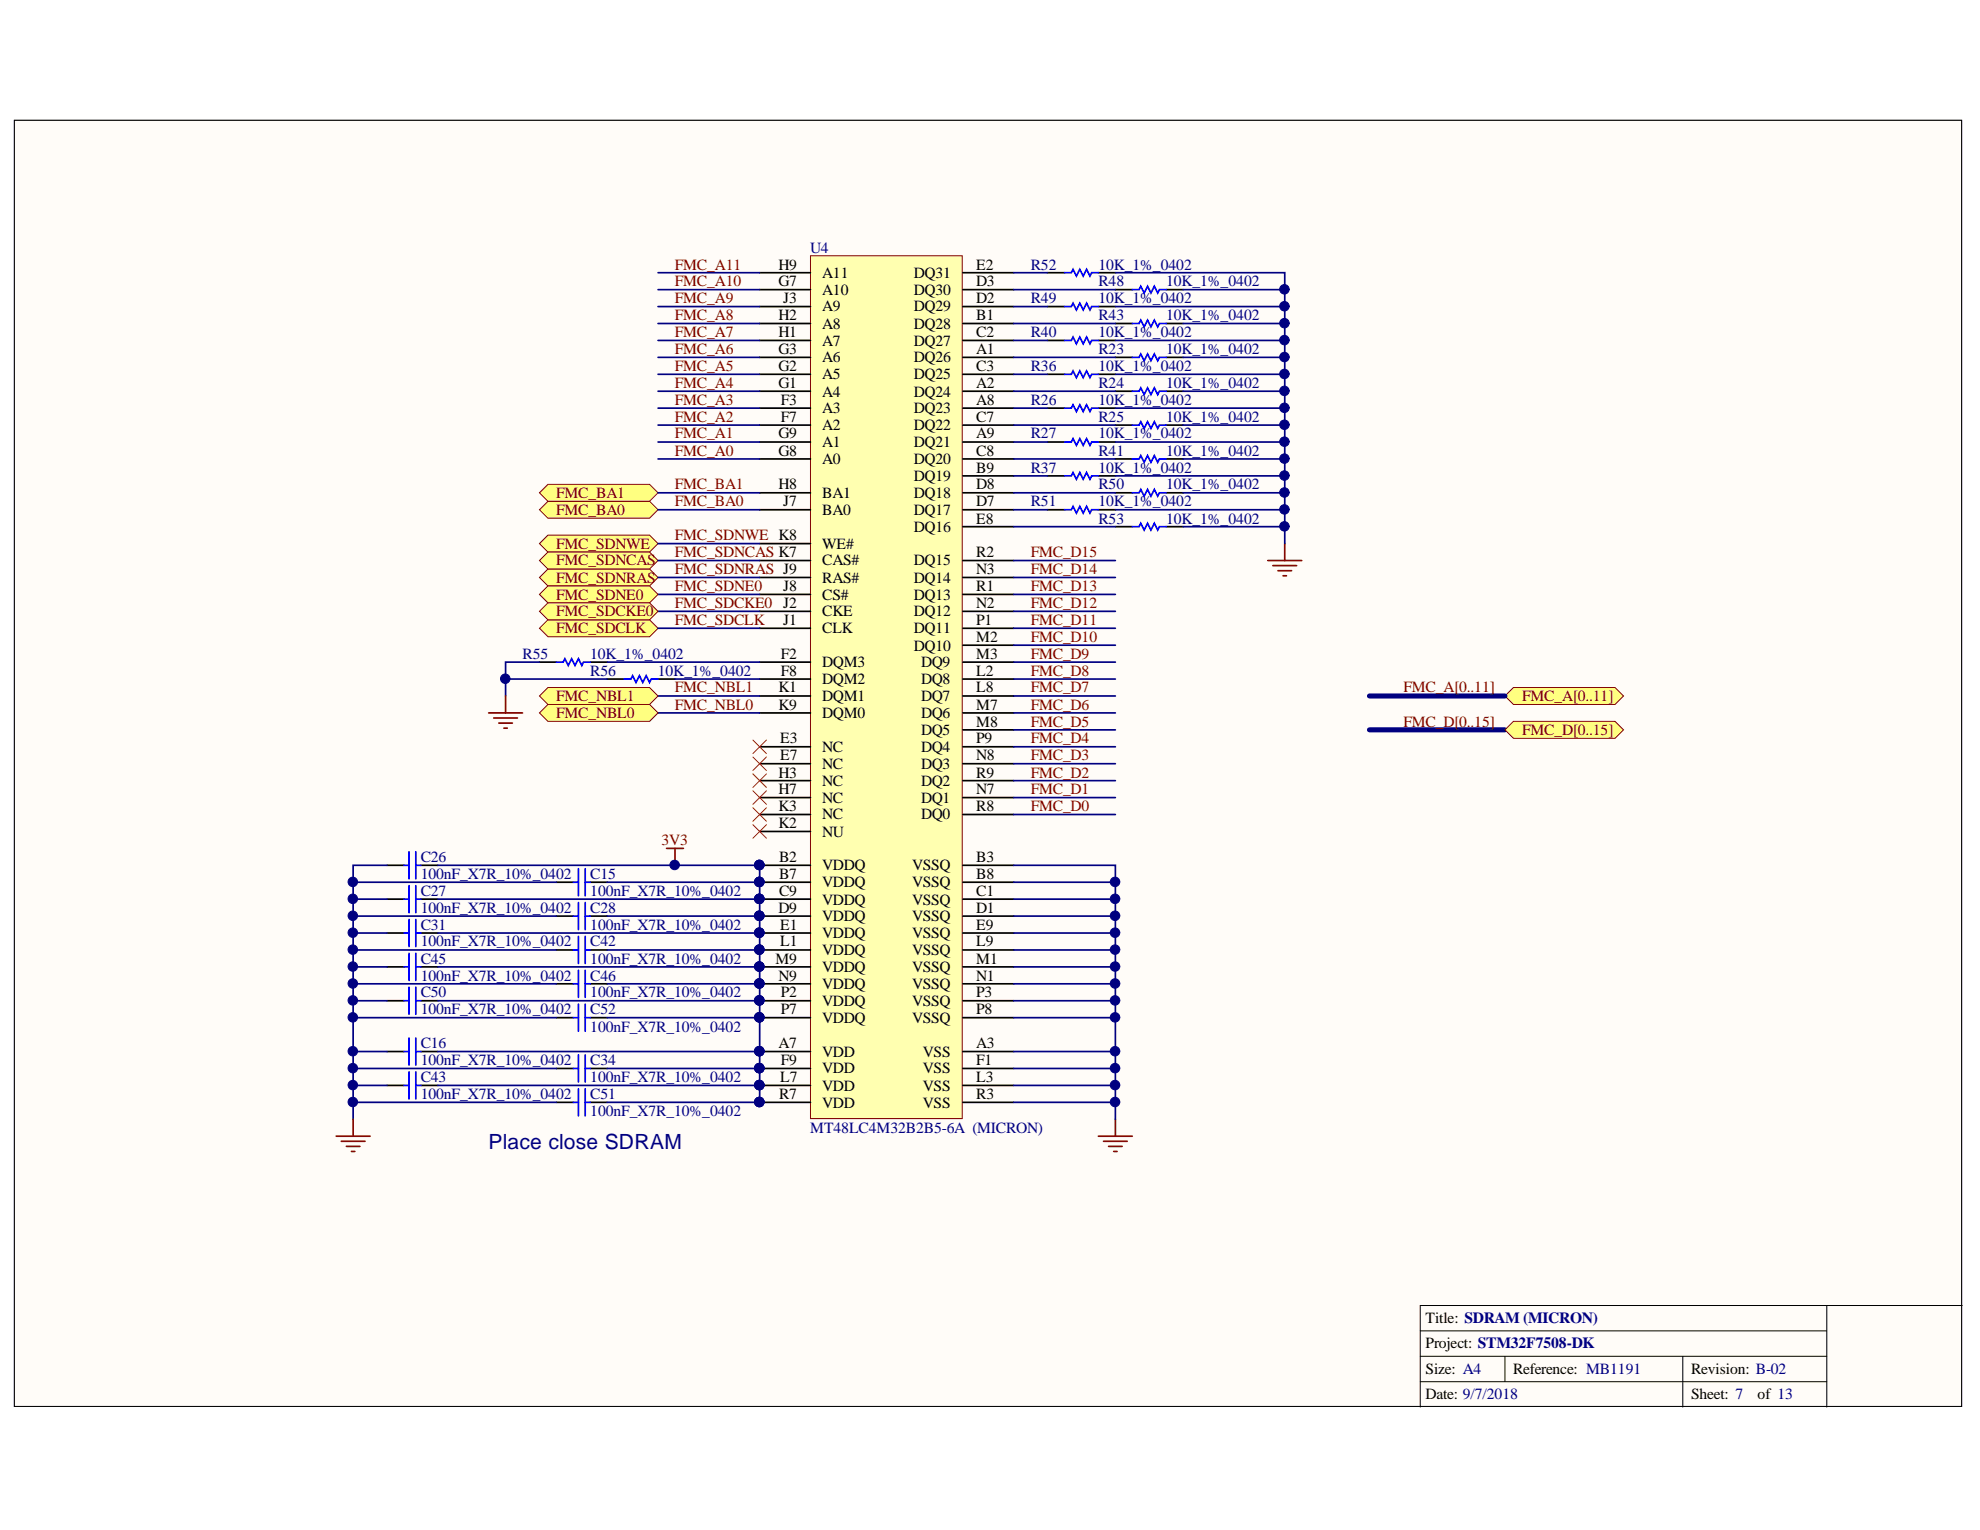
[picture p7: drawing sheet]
<svg xmlns="http://www.w3.org/2000/svg" width="279mm" height="216mm" viewBox="0 0 279 216" stroke-linecap="round" stroke-linejoin="round" font-family="sans-serif">
<defs><g id="words">
<text font-size="3" fill="#000080" x="68.9" y="162.1">Place close SDRAM</text>
<g font-size="2.2" fill="#000080">
<text x="114.3" y="35.7">U4</text>
<text x="145.4" y="38">R52</text>
<text x="155" y="38">10K_1%_0402</text>
<text x="155" y="40.4">R48</text>
<text x="164.6" y="40.4">10K_1%_0402</text>
<text x="145.4" y="42.8">R49</text>
<text x="145.4" y="47.6">R40</text>
<text x="155" y="42.8">10K_1%_0402</text>
<text x="155" y="45.2">R43</text>
<text x="155" y="47.6">10K_1%_0402</text>
<text x="164.6" y="45.2">10K_1%_0402</text>
<text x="145.4" y="52.3">R36</text>
<text x="155" y="50">R23</text>
<text x="155" y="52.3">10K_1%_0402</text>
<text x="164.6" y="50">10K_1%_0402</text>
<text x="145.4" y="57.1">R26</text>
<text x="155" y="54.8">R24</text>
<text x="155" y="57.1">10K_1%_0402</text>
<text x="155" y="59.5">R25</text>
<text x="164.6" y="54.8">10K_1%_0402</text>
<text x="164.6" y="59.5">10K_1%_0402</text>
<text x="145.4" y="61.9">R27</text>
<text x="155" y="61.9">10K_1%_0402</text>
<text x="155" y="64.3">R41</text>
<text x="164.6" y="64.3">10K_1%_0402</text>
<text x="145.4" y="66.7">R37</text>
<text x="145.4" y="71.4">R51</text>
<text x="155" y="66.7">10K_1%_0402</text>
<text x="155" y="69.1">R50</text>
<text x="155" y="71.4">10K_1%_0402</text>
<text x="164.6" y="69.1">10K_1%_0402</text>
<text x="155" y="73.9">R53</text>
<text x="164.6" y="73.9">10K_1%_0402</text>
<text x="73.7" y="93">R55</text>
<text x="83.3" y="93">10K_1%_0402</text>
<text x="83.3" y="95.3">R56</text>
<text x="92.8" y="95.3">10K_1%_0402</text>
<text x="59.4" y="121.6">C26</text>
<text x="59.4" y="124">100nF_X7R_10%_0402</text>
<text x="83.3" y="124">C15</text>
<text x="59.4" y="131.2">C31</text>
<text x="59.4" y="126.5">C27</text>
<text x="59.4" y="128.8">100nF_X7R_10%_0402</text>
<text x="83.3" y="128.8">C28</text>
<text x="83.3" y="131.2">100nF_X7R_10%_0402</text>
<text x="83.3" y="126.5">100nF_X7R_10%_0402</text>
<text x="59.4" y="136">C45</text>
<text x="59.4" y="133.6">100nF_X7R_10%_0402</text>
<text x="83.3" y="133.6">C42</text>
<text x="83.3" y="136">100nF_X7R_10%_0402</text>
<text x="59.4" y="140.7">C50</text>
<text x="59.4" y="143.1">100nF_X7R_10%_0402</text>
<text x="59.4" y="138.4">100nF_X7R_10%_0402</text>
<text x="83.3" y="138.4">C46</text>
<text x="83.3" y="140.7">100nF_X7R_10%_0402</text>
<text x="83.3" y="143.1">C52</text>
<text x="59.4" y="147.9">C16</text>
<text x="83.3" y="145.6">100nF_X7R_10%_0402</text>
<text x="59.4" y="150.3">100nF_X7R_10%_0402</text>
<text x="59.4" y="152.7">C43</text>
<text x="59.4" y="155.1">100nF_X7R_10%_0402</text>
<text x="83.3" y="155.1">C51</text>
<text x="83.3" y="150.3">C34</text>
<text x="83.3" y="152.7">100nF_X7R_10%_0402</text>
<text x="83.3" y="157.5">100nF_X7R_10%_0402</text>
<text x="114.3" y="159.8">MT48LC4M32B2B5-6A (MICRON)</text>
</g>
<g font-size="2.2" fill="#800000">
<text x="95.2" y="40.4">FMC_A10</text>
<text x="95.2" y="38">FMC_A11</text>
<text x="95.2" y="47.6">FMC_A7</text>
<text x="95.2" y="45.2">FMC_A8</text>
<text x="95.2" y="42.8">FMC_A9</text>
<text x="95.2" y="52.3">FMC_A5</text>
<text x="95.2" y="50">FMC_A6</text>
<text x="95.2" y="59.5">FMC_A2</text>
<text x="95.2" y="57.1">FMC_A3</text>
<text x="95.2" y="54.8">FMC_A4</text>
<text x="95.2" y="64.3">FMC_A0</text>
<text x="95.2" y="61.9">FMC_A1</text>
<text x="78.5" y="70.2">FMC_BA1</text>
<text x="95.2" y="71.4">FMC_BA0</text>
<text x="95.2" y="69.1">FMC_BA1</text>
<text x="78.5" y="77.4">FMC_SDNWE</text>
<text x="78.5" y="72.7">FMC_BA0</text>
<text x="95.2" y="76.2">FMC_SDNWE K8</text>
<text x="78.5" y="82.2">FMC_SDNRAS</text>
<text x="78.5" y="79.8">FMC_SDNCAS</text>
<text x="95.2" y="81.1">FMC_SDNRAS J9</text>
<text x="95.2" y="78.6">FMC_SDNCAS K7</text>
<text x="95.2" y="83.4">FMC_SDNE0</text>
<text x="145.4" y="83.4">FMC_D13</text>
<text x="145.4" y="81.1">FMC_D14</text>
<text x="145.4" y="78.6">FMC_D15</text>
<text x="78.5" y="89.3">FMC_SDCLK</text>
<text x="78.5" y="84.6">FMC_SDNE0</text>
<text x="78.5" y="87">FMC_SDCKE0</text>
<text x="95.2" y="88.2">FMC_SDCLK</text>
<text x="95.2" y="85.8">FMC_SDCKE0 J2</text>
<text x="145.4" y="88.2">FMC_D11</text>
<text x="145.4" y="85.8">FMC_D12</text>
<text x="145.4" y="95.3">FMC_D8</text>
<text x="145.4" y="93">FMC_D9</text>
<text x="145.4" y="90.6">FMC_D10</text>
<text x="78.5" y="101.3">FMC_NBL0</text>
<text x="78.5" y="99">FMC_NBL1</text>
<text x="95.2" y="100.2">FMC_NBL0</text>
<text x="95.2" y="97.7">FMC_NBL1</text>
<text x="145.4" y="100.2">FMC_D6</text>
<text x="145.4" y="97.7">FMC_D7</text>
<text x="198" y="97.7">FMC_A[0..11]</text>
<text x="214.8" y="99">FMC_A[0..11]</text>
<text x="145.4" y="107.3">FMC_D3</text>
<text x="145.4" y="104.9">FMC_D4</text>
<text x="145.4" y="102.5">FMC_D5</text>
<text x="198" y="102.5">FMC_D[0..15]</text>
<text x="214.8" y="103.7">FMC_D[0..15]</text>
<text x="145.4" y="112.1">FMC_D1</text>
<text x="145.4" y="109.7">FMC_D2</text>
<text x="93.4" y="119.3">3V3</text>
<text x="145.4" y="114.5">FMC_D0</text>
</g>
<g font-size="2.2">
<text x="109.8" y="38">H9</text>
<text x="109.8" y="40.4">G7</text>
<text x="116" y="39.2">A11</text>
<text x="116" y="41.6">A10</text>
<text x="129" y="41.6">DQ30</text>
<text x="129" y="39.2">DQ31</text>
<text x="137.8" y="40.4">D3</text>
<text x="137.8" y="38">E2</text>
<text x="109.8" y="45.2">H2</text>
<text x="109.8" y="47.6">H1</text>
<text x="110.5" y="42.8">J3</text>
<text x="116" y="44">A9</text>
<text x="116" y="46.4">A8</text>
<text x="129" y="46.4">DQ28</text>
<text x="129" y="44">DQ29</text>
<text x="137.8" y="47.6">C2</text>
<text x="137.8" y="45.2">B1</text>
<text x="137.8" y="42.8">D2</text>
<text x="109.8" y="50">G3</text>
<text x="109.8" y="52.3">G2</text>
<text x="116" y="48.8">A7</text>
<text x="116" y="51.1">A6</text>
<text x="116" y="53.5">A5</text>
<text x="129" y="53.5">DQ25</text>
<text x="129" y="51.1">DQ26</text>
<text x="129" y="48.8">DQ27</text>
<text x="137.8" y="52.3">C3</text>
<text x="137.8" y="50">A1</text>
<text x="109.8" y="54.8">G1</text>
<text x="110.2" y="57.1">F3</text>
<text x="110.2" y="59.5">F7</text>
<text x="116" y="56">A4</text>
<text x="116" y="58.3">A3</text>
<text x="129" y="56">DQ24</text>
<text x="129" y="58.3">DQ23</text>
<text x="137.8" y="54.8">A2</text>
<text x="137.8" y="59.5">C7</text>
<text x="137.8" y="57.1">A8</text>
<text x="109.8" y="61.9">G9</text>
<text x="109.8" y="64.3">G8</text>
<text x="116" y="60.7">A2</text>
<text x="116" y="63.1">A1</text>
<text x="116" y="65.5">A0</text>
<text x="129" y="65.5">DQ20</text>
<text x="129" y="63.1">DQ21</text>
<text x="129" y="60.7">DQ22</text>
<text x="137.8" y="64.3">C8</text>
<text x="137.8" y="61.9">A9</text>
<text x="109.8" y="69.1">H8</text>
<text x="110.5" y="71.4">J7</text>
<text x="116" y="70.2">BA1</text>
<text x="129" y="70.2">DQ18</text>
<text x="129" y="67.9">DQ19</text>
<text x="137.8" y="71.4">D7</text>
<text x="137.8" y="69.1">D8</text>
<text x="137.8" y="66.7">B9</text>
<text x="116" y="72.7">BA0</text>
<text x="116" y="77.4">WE#</text>
<text x="129" y="75.1">DQ16</text>
<text x="129" y="72.7">DQ17</text>
<text x="137.8" y="73.9">E8</text>
<text x="110.5" y="83.4">J8</text>
<text x="116" y="82.2">RAS#</text>
<text x="116" y="79.8">CAS#</text>
<text x="129" y="82.2">DQ14</text>
<text x="129" y="79.8">DQ15</text>
<text x="137.8" y="83.4">R1</text>
<text x="137.8" y="81.1">N3</text>
<text x="137.8" y="78.6">R2</text>
<text x="110.5" y="88.2">J1</text>
<text x="116" y="89.3">CLK</text>
<text x="116" y="87">CKE</text>
<text x="116" y="84.6">CS#</text>
<text x="129" y="89.3">DQ11</text>
<text x="129" y="87">DQ12</text>
<text x="129" y="84.6">DQ13</text>
<text x="137.8" y="88.2">P1</text>
<text x="137.8" y="85.8">N2</text>
<text x="110.2" y="95.3">F8</text>
<text x="110.2" y="93">F2</text>
<text x="116" y="94.2">DQM3</text>
<text x="129" y="91.8">DQ10</text>
<text x="130" y="94.2">DQ9</text>
<text x="137.8" y="95.3">L2</text>
<text x="137.8" y="93">M3</text>
<text x="137.8" y="90.6">M2</text>
<text x="109.8" y="100.2">K9</text>
<text x="109.8" y="97.7">K1</text>
<text x="116" y="101.3">DQM0</text>
<text x="116" y="99">DQM1</text>
<text x="116" y="96.5">DQM2</text>
<text x="130" y="96.5">DQ8</text>
<text x="130" y="101.3">DQ6</text>
<text x="130" y="99">DQ7</text>
<text x="137.8" y="100.2">M7</text>
<text x="137.8" y="97.7">L8</text>
<text x="110.1" y="104.9">E3</text>
<text x="110.1" y="107.3">E7</text>
<text x="116" y="106.1">NC</text>
<text x="130" y="106.1">DQ4</text>
<text x="130" y="103.7">DQ5</text>
<text x="137.8" y="107.3">N8</text>
<text x="137.8" y="104.9">P9</text>
<text x="137.8" y="102.5">M8</text>
<text x="109.8" y="109.7">H3</text>
<text x="109.8" y="112.1">H7</text>
<text x="116" y="108.5">NC</text>
<text x="116" y="110.9">NC</text>
<text x="116" y="113.3">NC</text>
<text x="130" y="113.3">DQ1</text>
<text x="130" y="110.9">DQ2</text>
<text x="130" y="108.5">DQ3</text>
<text x="137.8" y="112.1">N7</text>
<text x="137.8" y="109.7">R9</text>
<text x="109.8" y="116.8">K2</text>
<text x="109.8" y="114.5">K3</text>
<text x="116" y="118.1">NU</text>
<text x="116" y="115.6">NC</text>
<text x="130" y="115.6">DQ0</text>
<text x="137.8" y="114.5">R8</text>
<text x="109.9" y="121.6">B2</text>
<text x="109.9" y="124">B7</text>
<text x="116" y="122.8">VDDQ</text>
<text x="116" y="125.2">VDDQ</text>
<text x="128.7" y="122.8">VSSQ</text>
<text x="128.7" y="125.2">VSSQ</text>
<text x="137.8" y="121.6">B3</text>
<text x="137.8" y="124">B8</text>
<text x="109.8" y="128.8">D9</text>
<text x="109.9" y="126.5">C9</text>
<text x="110.1" y="131.2">E1</text>
<text x="116" y="127.6">VDDQ</text>
<text x="116" y="130">VDDQ</text>
<text x="128.7" y="127.6">VSSQ</text>
<text x="128.7" y="130">VSSQ</text>
<text x="137.8" y="126.5">C1</text>
<text x="137.8" y="128.8">D1</text>
<text x="137.8" y="131.2">E9</text>
<text x="109.4" y="136">M9</text>
<text x="110.1" y="133.6">L1</text>
<text x="116" y="132.4">VDDQ</text>
<text x="116" y="134.7">VDDQ</text>
<text x="116" y="137.2">VDDQ</text>
<text x="128.7" y="132.4">VSSQ</text>
<text x="128.7" y="134.7">VSSQ</text>
<text x="128.7" y="137.2">VSSQ</text>
<text x="137.8" y="133.6">L9</text>
<text x="137.8" y="136">M1</text>
<text x="109.8" y="138.4">N9</text>
<text x="110.2" y="140.7">P2</text>
<text x="110.2" y="143.1">P7</text>
<text x="116" y="139.6">VDDQ</text>
<text x="116" y="141.9">VDDQ</text>
<text x="128.7" y="139.6">VSSQ</text>
<text x="128.7" y="141.9">VSSQ</text>
<text x="137.8" y="138.4">N1</text>
<text x="137.8" y="140.7">P3</text>
<text x="137.8" y="143.1">P8</text>
<text x="109.8" y="147.9">A7</text>
<text x="116" y="149.1">VDD</text>
<text x="116" y="144.4">VDDQ</text>
<text x="128.7" y="144.4">VSSQ</text>
<text x="130.2" y="149.1">VSS</text>
<text x="137.8" y="147.9">A3</text>
<text x="109.9" y="155.1">R7</text>
<text x="110.1" y="152.7">L7</text>
<text x="110.2" y="150.3">F9</text>
<text x="116" y="151.5">VDD</text>
<text x="116" y="153.9">VDD</text>
<text x="130.2" y="151.5">VSS</text>
<text x="130.2" y="153.9">VSS</text>
<text x="137.8" y="150.3">F1</text>
<text x="137.8" y="152.7">L3</text>
<text x="137.8" y="155.1">R3</text>
<text x="116" y="156.3">VDD</text>
<text x="130.2" y="156.3">VSS</text>
<text x="201.2" y="186.6">Title: SDRAM (MICRON)</text>
<text x="201.2" y="190.2">Project: STM32F7508-DK</text>
<text x="201.2" y="193.8">Size: A4</text>
<text x="201.2" y="197.5">Date: 9/7/2018</text>
<text x="213.5" y="193.8">Reference: MB1191</text>
<text x="238.6" y="197.5">Sheet: 7</text>
<text x="238.6" y="193.8">Revision: B-02</text>
<text x="248" y="197.5">of 13</text>
</g>
</g></defs>
<path d="M2 17h274.8v181.5h-274.8z" fill="#fffcf8" stroke="#000" stroke-width=".14"/>
<path d="M200.4 187.8h57.4M200.4 191.4h57.4M200.4 195h57.4M212.4 191.4v3.6M237.5 191.4v7.2M257.8 184.2v14.4M276.9 184.2h-76.5v14.4" fill="none" stroke="#000" stroke-width=".14"/>
<path d="M212.4 98.2l1.2-1.2h14.3l1.2 1.2-1.2 1.2h-14.3z" fill-rule="evenodd" fill="#ffff80" stroke="#800000" stroke-width=".14"/>
<path d="M193.2 98.2h19.2M193.2 103h19.2" fill="none" stroke="#000080" stroke-width=".72"/>
<path d="M212.4 103l1.2-1.2h14.3l1.2 1.2-1.2 1.2h-14.3z" fill-rule="evenodd" fill="#ffff80" stroke="#800000" stroke-width=".14"/>
<path d="M114.4 36.1h21.4v121.7h-21.4z" fill="#ffffb0" stroke="#800000" stroke-width=".14"/>
<g fill="none" stroke="#000" stroke-width=".24">
<path d="M107.2 38.5h7.2M135.9 38.5h7.2M107.2 40.9h7.2M107.2 43.3h7.2M107.2 45.6h7.2M107.2 48h7.2M107.2 50.4h7.2M107.2 52.8h7.2M107.2 55.2h7.2M107.2 57.6h7.2M107.2 60h7.2M135.9 40.9h7.2"/>
<path d="M135.9 43.3h7.2M135.9 45.6h7.2M135.9 48h7.2M135.9 50.4h7.2M135.9 52.8h7.2M135.9 55.2h7.2M135.9 57.6h7.2M135.9 60h7.2M107.2 62.4h7.2M107.2 64.8h7.2M107.2 79.1h7.2M107.2 71.9h7.2"/>
<path d="M107.2 69.5h7.2M107.2 76.7h7.2M135.9 62.4h7.2M135.9 64.8h7.2M135.9 79.1h7.2M135.9 74.3h7.2M135.9 71.9h7.2M135.9 69.5h7.2M135.9 67.2h7.2M107.2 95.8h7.2M107.2 93.4h7.2M107.2 88.7h7.2"/>
<path d="M107.2 86.3h7.2M107.2 83.9h7.2M107.2 81.5h7.2M107.2 98.2h7.2M135.9 95.8h7.2M135.9 93.4h7.2M135.9 91h7.2M135.9 88.7h7.2M135.9 86.3h7.2M135.9 83.9h7.2M135.9 81.5h7.2M135.9 98.2h7.2"/>
<path d="M107.2 105.4h7.2M107.2 114.9h7.2M107.2 112.5h7.2M107.2 110.2h7.2M107.2 107.8h7.2M107.2 100.6h7.2M107.2 117.3h7.2M135.9 105.4h7.2M135.9 114.9h7.2M135.9 112.5h7.2M135.9 110.2h7.2M135.9 107.8h7.2"/>
<path d="M135.9 103h7.2M135.9 100.6h7.2M107.2 122.1h7.2M107.2 124.5h7.2M107.2 126.9h7.2M107.2 129.3h7.2M107.2 131.7h7.2M107.2 134h7.2M107.2 136.4h7.2M107.2 138.8h7.2M135.9 122.1h7.2M135.9 124.5h7.2"/>
<path d="M135.9 126.9h7.2M135.9 129.3h7.2M135.9 131.7h7.2M135.9 134h7.2M135.9 136.4h7.2M135.9 138.8h7.2M107.2 148.4h7.2M107.2 150.8h7.2M107.2 153.2h7.2M107.2 141.2h7.2M107.2 143.6h7.2M107.2 155.6h7.2"/>
<path d="M135.9 148.4h7.2M135.9 150.8h7.2M135.9 153.2h7.2M135.9 141.2h7.2M135.9 143.6h7.2M135.9 155.6h7.2"/>
</g>
<g fill="#000080" stroke="#000080" stroke-width=".14">
<circle cx="107.1" cy="122.1" r=".67"/>
<circle cx="107.1" cy="148.3" r=".67"/>
<circle cx="107.1" cy="124.4" r=".67"/>
<circle cx="107.1" cy="126.8" r=".67"/>
<circle cx="107.1" cy="129.2" r=".67"/>
<circle cx="107.1" cy="131.6" r=".67"/>
<circle cx="107.1" cy="150.7" r=".67"/>
<circle cx="107.1" cy="134" r=".67"/>
<circle cx="107.1" cy="153.1" r=".67"/>
<circle cx="107.1" cy="136.4" r=".67"/>
<circle cx="107.1" cy="138.8" r=".67"/>
<circle cx="107.1" cy="141.2" r=".67"/>
<circle cx="107.1" cy="143.6" r=".67"/>
<circle cx="107.1" cy="155.5" r=".67"/>
</g>
<g fill="#ffff80" stroke="#800000" stroke-width=".14">
<path d="M76.1 76.7l1.2-1.2h14.4l1.2 1.2-1.2 1.2h-14.4z" fill-rule="evenodd"/>
<path d="M76.1 81.5l1.2-1.2h14.4l1.2 1.2-1.2 1.2h-14.4z" fill-rule="evenodd"/>
<path d="M76.1 79.1l1.2-1.2h14.4l1.2 1.2-1.2 1.2h-14.4z" fill-rule="evenodd"/>
<path d="M76.1 88.7l1.2-1.2h14.4l1.2 1.2-1.2 1.1h-14.4z" fill-rule="evenodd"/>
<path d="M76.1 71.9l1.2-1.2h14.4l1.2 1.2-1.2 1.2h-14.4z" fill-rule="evenodd"/>
<path d="M76.1 69.5l1.2-1.2h14.4l1.2 1.2-1.2 1.2h-14.4z" fill-rule="evenodd"/>
</g>
<g fill="none" stroke="#000080" stroke-width=".24">
<path d="M92.9 38.5h14.3M143.1 38.5h4.7M92.9 60h14.3M92.9 57.6h14.3M92.9 55.2h14.3M92.9 52.8h14.3M92.9 50.4h14.3M92.9 48h14.3M92.9 45.6h14.3M92.9 43.3h14.3M92.9 40.9h14.3M143.1 60h14.3"/>
<path d="M143.1 57.6h4.7M143.1 55.2h14.3M143.1 52.8h4.7M143.1 50.4h14.3M143.1 48h4.7M143.1 45.6h14.3M143.1 43.3h4.7M143.1 40.9h14.3M157.4 57.6h23.9M157.4 52.8h23.9M157.4 48h23.9M157.4 43.3h23.9"/>
<path d="M167 60h14.3M167 55.2h14.3M167 50.4h14.3M167 45.6h14.3M167 40.9h14.3M92.9 64.8h14.3M92.9 62.4h14.3M92.9 69.5h14.3M92.9 71.9h14.3M92.9 76.7h14.3M92.9 79.1h14.3M143.1 64.8h14.3"/>
<path d="M143.1 62.4h4.7M143.1 69.5h14.3M143.1 71.9h4.7M143.1 79.1h14.3M143.1 67.2h4.7M143.1 74.3h14.3M157.4 62.4h23.9M157.4 71.9h23.9M157.4 67.2h23.9M167 64.8h14.3M167 69.5h14.3M167 74.3h14.3"/>
<path d="M71.3 95.8h14.4M76.1 93.4h-4.8v4.8M85.7 93.4h21.5M92.9 81.5h14.3M92.9 83.9h14.3M92.9 86.3h14.3M92.9 88.7h14.3M92.9 98.2h14.3M95.2 95.8h12M143.1 81.5h14.3M143.1 83.9h14.3M143.1 86.3h14.3"/>
<path d="M143.1 88.7h14.3M143.1 98.2h14.3M143.1 91h14.3M143.1 93.4h14.3M143.1 95.8h14.3M92.9 100.6h14.3M143.1 100.6h14.3M143.1 107.8h14.3M143.1 110.2h14.3M143.1 112.5h14.3M143.1 114.9h14.3M143.1 103h14.3"/>
<path d="M143.1 105.4h14.3M49.8 126.9h4.8M49.8 129.3h28.7M49.8 131.7h4.8M49.8 134h28.7M49.8 136.4h4.8M49.8 138.8h28.7M54.6 122.1h-4.8v35.8M61.8 126.9h45.4M61.8 131.7h45.4M61.8 136.4h45.4M85.7 129.3h21.5"/>
<path d="M85.7 134h21.5M85.7 138.8h21.5M49.8 141.2h4.8M49.8 153.2h4.8M49.8 150.8h28.7M49.8 155.6h28.7M61.8 141.2h45.4M61.8 153.2h45.4M85.7 150.8h21.5"/>
</g>
<g fill="none" stroke="#000" stroke-width=".24">
<path d="M147.8 38.5h2.4M155 38.5h2.4M147.8 43.3h2.4M147.8 48h2.4M147.8 52.8h2.4M147.8 57.6h2.4M155 43.3h2.4M155 48h2.4M155 52.8h2.4M155 57.6h2.4M157.4 40.9h2.4M157.4 45.6h2.4"/>
<path d="M157.4 50.4h2.4M157.4 55.2h2.4M157.4 60h2.4M164.6 40.9h2.4M164.6 45.6h2.4M164.6 50.4h2.4M164.6 55.2h2.4M164.6 60h2.4M147.8 62.4h2.4M147.8 67.2h2.4M147.8 71.9h2.4M155 62.4h2.4"/>
<path d="M155 67.2h2.4M155 71.9h2.4M157.4 64.8h2.4M157.4 69.5h2.4M157.4 74.3h2.4M164.6 64.8h2.4M164.6 69.5h2.4M164.6 74.3h2.4M76.1 93.4h2.4M83.3 93.4h2.4M85.7 95.8h2.4M92.9 95.8h2.3"/>
<path d="M54.6 136.4h2.4M54.6 131.7h2.4M54.6 126.9h2.4M54.6 122.1h2.4M59.4 136.4h2.4M59.4 131.7h2.4M59.4 126.9h2.4M59.4 122.1h2.4M78.5 138.8h2.4M78.5 134h2.4M78.5 129.3h2.4M78.5 124.5h2.4"/>
<path d="M83.3 138.8h2.4M83.3 134h2.4M83.3 129.3h2.4M83.3 124.5h2.4M54.6 148.4h2.4M54.6 153.2h2.4M54.6 141.2h2.4M59.4 148.4h2.4M59.4 153.2h2.4M59.4 141.2h2.4M78.5 155.6h2.4M78.5 150.8h2.4"/>
<path d="M83.3 155.6h2.4M83.3 150.8h2.4"/>
</g>
<g fill="none" stroke="#00f" stroke-width=".24">
<path d="M150.2 38.5h1l.2-.5 .5 1 .5-1 .4 1 .5-1 .5 1 .2-.5h1M150.2 43.3h1l.2-.5 .5 .9 .5-.9 .4 .9 .5-.9 .5 .9 .2-.4h1M150.2 48h1l.2-.4 .5 .9 .5-.9 .4 .9 .5-.9 .5 .9 .2-.5h1M150.2 52.8h1l.2-.5 .5 1 .5-1 .4 1 .5-1 .5 1 .2-.5h1M150.2 57.6h1l.2-.5 .5 1 .5-1 .4 1 .5-1 .5 1 .2-.5h1M159.8 40.9h.9l.3-.5 .5 .9 .4-.9 .5 .9 .5-.9 .5 .9 .2-.4h1M159.8 45.6h.9l.3-.4 .5 .9 .4-.9 .5 .9 .5-.9 .5 .9 .2-.5h1M159.8 50.4h.9l.3-.4 .5 .9 .4-.9 .5 .9 .5-.9 .5 .9 .2-.5h1M159.8 55.2h.9l.3-.5 .5 1 .4-1 .5 1 .5-1 .5 1 .2-.5h1M159.8 60h.9l.3-.5 .5 1 .4-1 .5 1 .5-1 .5 1 .2-.5h1M150.2 62.4h1l.2-.5 .5 1 .5-1 .4 1 .5-1 .5 1 .2-.5h1M150.2 67.2h1l.2-.5 .5 .9 .5-.9 .4 .9 .5-.9 .5 .9 .2-.4h1"/>
<path d="M150.2 71.9h1l.2-.4 .5 .9 .5-.9 .4 .9 .5-.9 .5 .9 .2-.5h1M159.8 64.8h.9l.3-.5 .5 .9 .4-.9 .5 .9 .5-.9 .5 .9 .2-.4h1M159.8 69.5h.9l.3-.4 .5 .9 .4-.9 .5 .9 .5-.9 .5 .9 .2-.5h1M159.8 74.3h.9l.3-.5 .5 1 .4-1 .5 1 .5-1 .5 1 .2-.5h1M78.5 93.4h1l.2-.4 .5 .9 .5-.9 .4 .9 .5-.9 .5 .9 .2-.5h1M88.1 95.8h.9l.3-.5 .4 1 .5-1 .5 1 .5-1 .5 1 .2-.5h1M57 136.4h.7M57 131.7h.7M57 126.9h.7M57 122.1h.7M57.7 120.2v3.8M57.7 125v3.8"/>
<path d="M57.7 129.7v3.9M57.7 134.5v3.9M57.7 139.3v3.8M58.7 120.2v3.8M58.7 125v3.8M58.7 129.7v3.9M58.7 134.5v3.9M58.7 139.3v3.8M58.7 136.4h.7M58.7 131.7h.7M58.7 126.9h.7M58.7 122.1h.7"/>
<path d="M80.9 138.8h.7M80.9 134h.7M80.9 129.3h.7M80.9 124.5h.7M81.6 122.6v3.8M81.6 127.4v3.8M81.6 132.1v3.9M81.6 136.9v3.8M82.6 122.6v3.8M82.6 127.4v3.8M82.6 132.1v3.9M82.6 136.9v3.8"/>
<path d="M82.6 138.8h.7M82.6 134h.7M82.6 129.3h.7M82.6 124.5h.7M57 148.4h.7M57 153.2h.7M57 141.2h.7M57.7 146.5v3.8M57.7 151.3v3.8M58.7 146.5v3.8M58.7 151.3v3.8M58.7 148.4h.7"/>
<path d="M58.7 153.2h.7M58.7 141.2h.7M80.9 155.6h.7M80.9 150.8h.7M81.6 148.9v3.8M81.6 153.6v3.9M82.6 148.9v3.8M82.6 153.6v3.9M82.6 155.6h.7M82.6 150.8h.7"/>
</g>
<g fill="#000080" stroke="#000080" stroke-width=".14">
<circle cx="107.1" cy="126.8" r=".67"/>
<circle cx="49.8" cy="126.8" r=".67"/>
<circle cx="49.8" cy="129.2" r=".67"/>
<circle cx="107.1" cy="129.2" r=".67"/>
<circle cx="107.1" cy="131.6" r=".67"/>
<circle cx="49.8" cy="131.6" r=".67"/>
<circle cx="107.1" cy="134" r=".67"/>
<circle cx="49.8" cy="134" r=".67"/>
<circle cx="107.1" cy="136.4" r=".67"/>
<circle cx="49.8" cy="136.4" r=".67"/>
<circle cx="49.8" cy="141.2" r=".67"/>
<circle cx="49.8" cy="153.1" r=".67"/>
<circle cx="49.8" cy="138.8" r=".67"/>
<circle cx="49.8" cy="150.7" r=".67"/>
<circle cx="49.8" cy="155.5" r=".67"/>
<circle cx="107.1" cy="138.8" r=".67"/>
<circle cx="107.1" cy="141.2" r=".67"/>
<circle cx="107.1" cy="150.7" r=".67"/>
<circle cx="107.1" cy="153.1" r=".67"/>
<circle cx="95.2" cy="122.1" r=".67"/>
<circle cx="181.2" cy="40.8" r=".67"/>
<circle cx="181.2" cy="43.2" r=".67"/>
<circle cx="181.2" cy="45.6" r=".67"/>
<circle cx="181.2" cy="48" r=".67"/>
<circle cx="181.2" cy="50.4" r=".67"/>
<circle cx="181.2" cy="52.8" r=".67"/>
<circle cx="181.2" cy="55.2" r=".67"/>
<circle cx="181.2" cy="57.5" r=".67"/>
<circle cx="181.2" cy="59.9" r=".67"/>
<circle cx="181.2" cy="62.3" r=".67"/>
<circle cx="181.2" cy="64.7" r=".67"/>
<circle cx="181.2" cy="67.1" r=".67"/>
<circle cx="181.2" cy="69.5" r=".67"/>
<circle cx="181.2" cy="71.9" r=".67"/>
<circle cx="181.2" cy="74.3" r=".67"/>
<circle cx="71.3" cy="95.8" r=".67"/>
</g>
<path d="M71.3 98.2v2.4M69 100.6h4.7M69.7 101.3h3.3M70.4 102h1.9M71.1 102.8h.5M94.1 119.7h2.3M95.2 119.7v2.4M49.8 157.9v2.4M47.4 160.3h4.8M48.2 161h3.3M48.9 161.8h1.9M49.6 162.5h.5" fill="none" stroke="#800000" stroke-width=".24"/>
<g fill="#ffff80" stroke="#800000" stroke-width=".14">
<path d="M76.1 100.6l1.2-1.2h14.4l1.2 1.2-1.2 1.2h-14.4z" fill-rule="evenodd"/>
<path d="M76.1 98.2l1.2-1.2h14.4l1.2 1.2-1.2 1.2h-14.4z" fill-rule="evenodd"/>
</g>
<path d="M178.9 79.1h4.8M179.6 79.8h3.4M181.3 76.7v2.4M180.3 80.5h1.9M181.1 81.2h.4M157.4 157.9v2.4M155 160.3h4.8M155.7 161h3.4M156.4 161.8h1.9M157.2 162.5h.4" fill="none" stroke="#800000" stroke-width=".24"/>
<g fill="none" stroke="#000080" stroke-width=".24">
<path d="M157.4 38.5h23.9v38.2M49.8 124.5h28.7M61.8 122.1h45.4v33.5h-21.5M85.7 124.5h21.5M143.1 122.1h14.3v35.8M143.1 124.5h14.3M143.1 126.9h14.3M143.1 129.3h14.3M143.1 131.7h14.3M143.1 134h14.3M143.1 136.4h14.3M143.1 138.8h14.3"/>
<path d="M49.8 143.6h28.7M49.8 148.4h4.8M61.8 148.4h45.4M85.7 143.6h21.5M143.1 141.2h14.3M143.1 143.6h14.3M143.1 148.4h14.3M143.1 150.8h14.3M143.1 153.2h14.3M143.1 155.6h14.3"/>
</g>
<g fill="#000080" stroke="#000080" stroke-width=".14">
<circle cx="157.3" cy="124.4" r=".67"/>
<circle cx="157.3" cy="126.8" r=".67"/>
<circle cx="157.3" cy="129.2" r=".67"/>
<circle cx="157.3" cy="131.6" r=".67"/>
<circle cx="157.3" cy="134" r=".67"/>
<circle cx="157.3" cy="136.4" r=".67"/>
<circle cx="157.3" cy="138.8" r=".67"/>
<circle cx="157.3" cy="141.2" r=".67"/>
<circle cx="157.3" cy="143.6" r=".67"/>
<circle cx="157.3" cy="148.3" r=".67"/>
<circle cx="157.3" cy="150.7" r=".67"/>
<circle cx="157.3" cy="153.1" r=".67"/>
<circle cx="157.3" cy="155.5" r=".67"/>
<circle cx="107.1" cy="143.6" r=".67"/>
<circle cx="49.8" cy="143.6" r=".67"/>
<circle cx="107.1" cy="148.3" r=".67"/>
<circle cx="107.1" cy="124.4" r=".67"/>
<circle cx="49.8" cy="124.4" r=".67"/>
<circle cx="49.8" cy="148.3" r=".67"/>
<circle cx="107.1" cy="122.1" r=".67"/>
<circle cx="107.1" cy="155.5" r=".67"/>
</g>
<path d="M78.5 143.6h2.4M83.3 143.6h2.4" fill="none" stroke="#000" stroke-width=".24"/>
<path d="M80.9 143.6h.7M81.6 141.7v3.8M82.6 141.7v3.8M82.6 143.6h.7" fill="none" stroke="#00f" stroke-width=".24"/>
<path d="M106.2 104.4l2 1.9M106.2 106.8l2 1.9M106.2 109.2l2 1.9M106.2 111.6l2 1.9M106.2 114l2 1.9M106.2 116.4l2 1.9M108.2 104.4l-2 1.9M108.2 106.8l-2 1.9M108.2 109.2l-2 1.9M108.2 111.6l-2 1.9M108.2 114l-2 1.9M108.2 116.4l-2 1.9" fill="none" stroke="#f00" stroke-width=".14"/>
<g fill="#ffff80" stroke="#800000" stroke-width=".14">
<path d="M76.1 83.9l1.2-1.2h14.4l1.2 1.2-1.2 1.2h-14.4z" fill-rule="evenodd"/>
<path d="M76.1 86.3l1.2-1.2h14.4l1.2 1.2-1.2 1.2h-14.4z" fill-rule="evenodd"/>
</g>
<use href="#words"/>
</svg>
